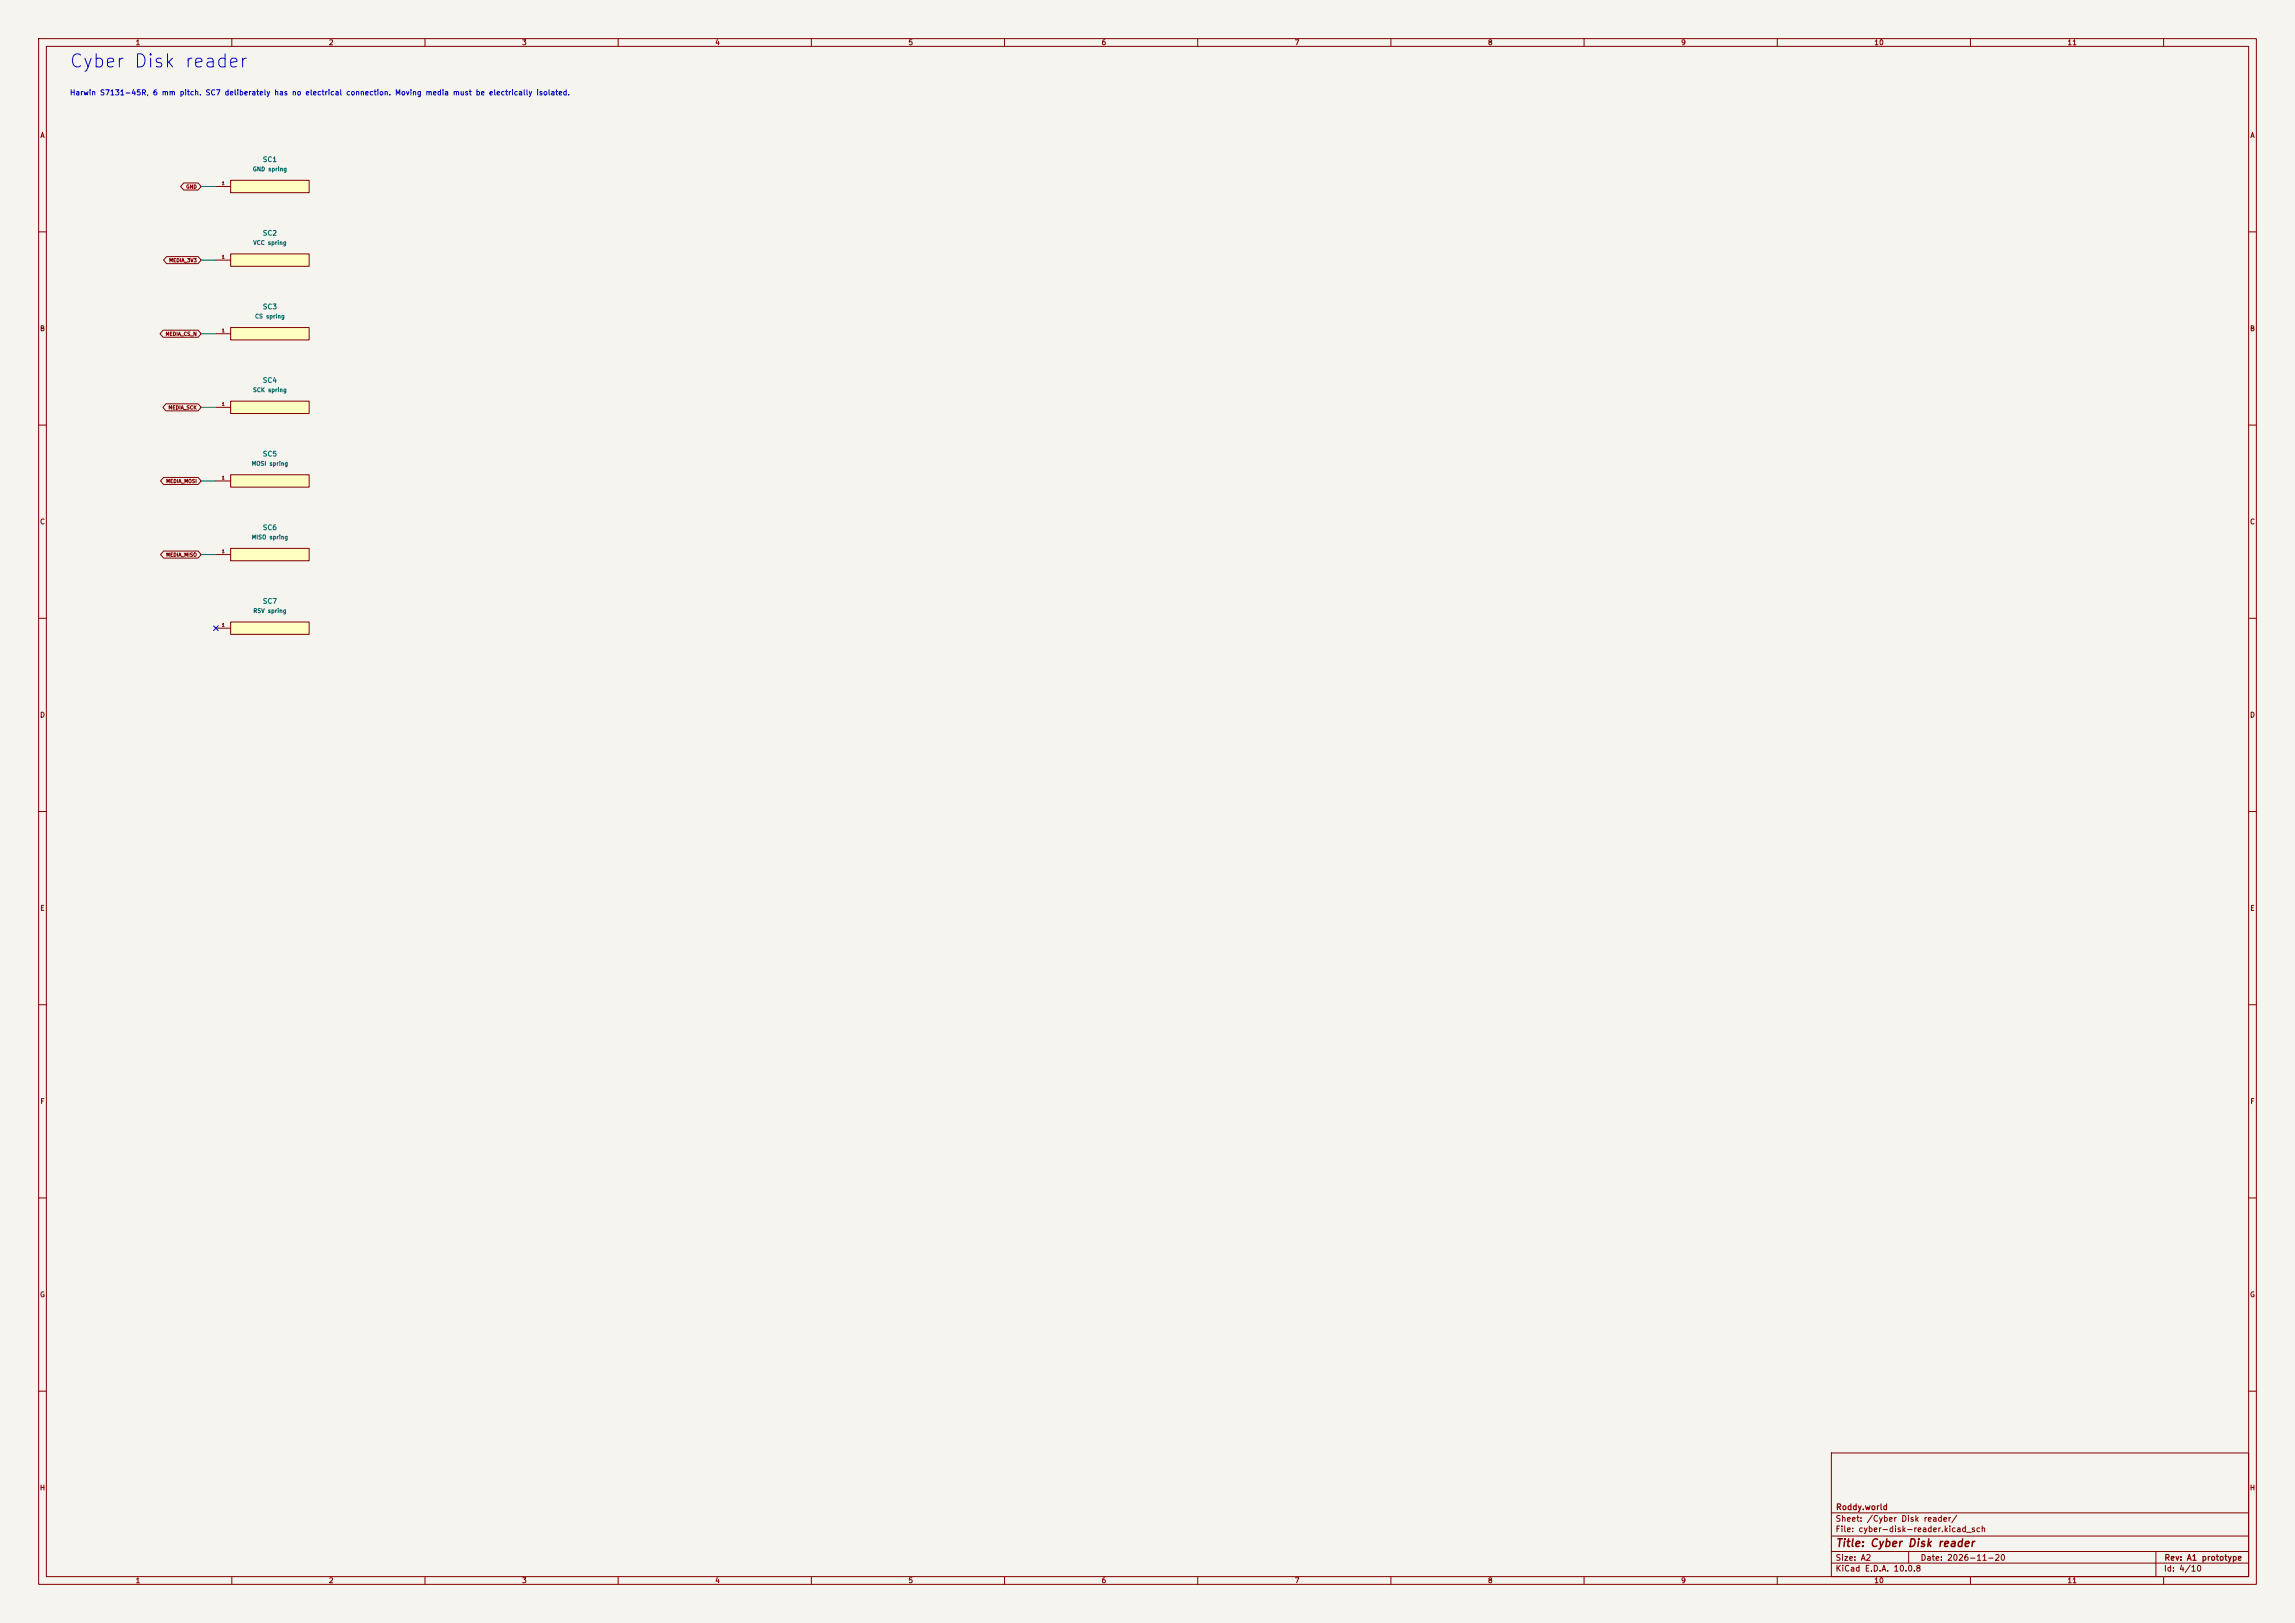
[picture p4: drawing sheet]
<svg xmlns="http://www.w3.org/2000/svg" width="594mm" height="420mm" viewBox="0 0 594 420" stroke-linecap="round" stroke-linejoin="round" font-family="sans-serif">
<defs><g id="words">
<text font-size="3.4" fill="#0000c2" x="17.8" y="18.4">Cyber Disk reader</text>
<text font-size="2" fill="#840000" x="475" y="400.8">Title: Cyber Disk reader</text>
<g font-size="1.5" fill="#840000">
<text x="475" y="394.1">Sheet: /Cyber Disk reader/</text>
<text x="475.1" y="391.1">Roddy.world</text>
<text x="475" y="396.8">File: cyber-disk-reader.kicad_sch</text>
<text x="475" y="407">KiCad E.D.A. 10.0.8</text>
<text x="475" y="404.2">Size: A2</text>
<text x="497" y="404.2">Date: 2026-11-20</text>
<text x="560" y="407">Id: 4/10</text>
<text x="560.1" y="404.2">Rev: A1 prototype</text>
</g>
<g font-size="1.3" fill="#840000">
<text x="35" y="12">1</text>
<text x="85" y="12">2</text>
<text x="135" y="12">3</text>
<text x="185" y="12">4</text>
<text x="235" y="12">5</text>
<text x="285" y="12">6</text>
<text x="335" y="12">7</text>
<text x="385" y="12">8</text>
<text x="435" y="12">9</text>
<text x="485" y="12">10</text>
<text x="535" y="12">11</text>
<text x="10.3" y="36">A</text>
<text x="582.3" y="36">A</text>
<text x="10.2" y="86">B</text>
<text x="582.2" y="86">B</text>
<text x="10.2" y="136">C</text>
<text x="582.2" y="136">C</text>
<text x="10.2" y="186">D</text>
<text x="582.2" y="186">D</text>
<text x="10.3" y="236">E</text>
<text x="582.3" y="236">E</text>
<text x="10.3" y="286">F</text>
<text x="582.3" y="286">F</text>
<text x="10.2" y="336">G</text>
<text x="582.2" y="336">G</text>
<text x="10.2" y="386">H</text>
<text x="582.2" y="386">H</text>
<text x="35" y="410">1</text>
<text x="85" y="410">2</text>
<text x="135" y="410">3</text>
<text x="185" y="410">4</text>
<text x="235" y="410">5</text>
<text x="285" y="410">6</text>
<text x="335" y="410">7</text>
<text x="385" y="410">8</text>
<text x="435" y="410">9</text>
<text x="485" y="410">10</text>
<text x="535" y="410">11</text>
</g>
<text font-size="1.3" fill="#0000c2" x="18" y="25">Harwin S7131-45R, 6 mm pitch. SC7 deliberately has no electrical connection. Moving media must be electrically isolated.</text>
<g font-size="1.3" fill="#006464">
<text x="67.9" y="42.2">SC1</text>
<text x="67.9" y="61.3">SC2</text>
<text x="67.9" y="80.3">SC3</text>
<text x="67.9" y="99.4">SC4</text>
<text x="67.9" y="118.4">SC5</text>
<text x="67.9" y="137.5">SC6</text>
<text x="67.9" y="156.5">SC7</text>
</g>
<g font-size="1.1" fill="#006464">
<text x="65.3" y="44.6">GND spring</text>
<text x="65.4" y="63.6">VCC spring</text>
<text x="65.9" y="82.7">CS spring</text>
<text x="65.4" y="101.7">SCK spring</text>
<text x="65" y="120.8">MOSI spring</text>
<text x="65" y="139.8">MISO spring</text>
<text x="65.4" y="158.9">RSV spring</text>
</g>
<g font-size=".9" fill="#840000">
<text x="48.1" y="49">GND</text>
<text x="43.7" y="68.1">MEDIA_3V3</text>
<text x="42.8" y="87.1">MEDIA_CS_N</text>
<text x="43.5" y="106.2">MEDIA_SCK</text>
<text x="42.9" y="125.2">MEDIA_MOSI</text>
<text x="42.9" y="144.3">MEDIA_MISO</text>
</g>
<g font-size=".8" fill="#a90000">
<text x="57.3" y="48">1</text>
<text x="57.3" y="67.1">1</text>
<text x="57.3" y="86.1">1</text>
<text x="57.3" y="105.2">1</text>
<text x="57.3" y="124.2">1</text>
<text x="57.3" y="143.3">1</text>
<text x="57.3" y="162.3">1</text>
</g>
</g></defs>
<path d="M0 0h594v420h-594z" fill="#f5f4ef" stroke="#f5f4ef" stroke-width=".26"/>
<g fill="none" stroke="#840000" stroke-width=".26">
<path d="M10 10h574v400h-574zM12 12h570v396h-570zM60 10v2M110 10v2M160 10v2M210 10v2M260 10v2M310 10v2M360 10v2M410 10v2M460 10v2M510 10v2"/>
<path d="M560 10v2M10 60h2M582 60h2M10 110h2M582 110h2M10 160h2M582 160h2M10 210h2M582 210h2M10 260h2M582 260h2M10 310h2"/>
<path d="M582 310h2M10 360h2M474 376h108v32h-108zM582 360h2M474 397.5h108M474 391.5h108M60 408v2M110 408v2M160 408v2M210 408v2M260 408v2M310 408v2"/>
<path d="M360 408v2M410 408v2M460 408v2M474 404.5h108M474 401.5h108M494 401.5v3M510 408v2M558 401.5v6.5M560 408v2"/>
</g>
<path d="M59.7 122.9h20.3v3.2h-20.3z" fill="#ffffc2"/>
<path d="M55.9 124.5h3.8M59.7 122.9h20.3v3.2h-20.3z" fill="none" stroke="#840000" stroke-width=".26"/>
<path d="M59.7 46.7h20.3v3.2h-20.3z" fill="#ffffc2"/>
<path d="M55.9 48.3h3.8M59.7 46.7h20.3v3.2h-20.3z" fill="none" stroke="#840000" stroke-width=".26"/>
<path d="M59.7 103.8h20.3v3.2h-20.3z" fill="#ffffc2"/>
<path d="M55.9 105.4h3.8M59.7 103.8h20.3v3.2h-20.3z" fill="none" stroke="#840000" stroke-width=".26"/>
<path d="M59.7 141.9h20.3v3.2h-20.3z" fill="#ffffc2"/>
<path d="M55.9 143.5h3.8M59.7 141.9h20.3v3.2h-20.3z" fill="none" stroke="#840000" stroke-width=".26"/>
<path d="M59.7 161h20.3v3.2h-20.3z" fill="#ffffc2"/>
<path d="M55.9 162.6h3.8M59.7 161h20.3v3.2h-20.3z" fill="none" stroke="#840000" stroke-width=".26"/>
<path d="M59.7 65.7h20.3v3.2h-20.3z" fill="#ffffc2"/>
<path d="M55.9 67.3h3.8M59.7 65.7h20.3v3.2h-20.3z" fill="none" stroke="#840000" stroke-width=".26"/>
<path d="M59.7 84.8h20.3v3.2h-20.3z" fill="#ffffc2"/>
<path d="M47.5 47.3h3.8l.8 1-.8 .9h-3.8l-.8-.9zM43.1 66.4h8.2l.8 .9-.8 .9h-8.2l-.8-.9zM42.2 85.4h9.1l.8 1-.8 .9h-9.1l-.8-.9zM55.9 86.4h3.8M59.7 84.8h20.3v3.2h-20.3zM43 104.5h8.3l.8 .9-.8 .9h-8.3l-.8-.9zM42.3 123.5h9l.8 1-.8 .9h-9l-.8-.9zM42.3 142.6h9l.8 .9-.8 .9h-9l-.8-.9z" fill="none" stroke="#840000" stroke-width=".26"/>
<path d="M52.1 48.3h3.8M52.1 67.3h3.8M52.1 86.4h3.8M52.1 105.4h3.8M52.1 124.5h3.8M52.1 143.5h3.8" fill="none" stroke="#009600" stroke-width=".26"/>
<path d="M55.3 162l1.2 1.2M56.5 162l-1.2 1.2" fill="none" stroke="#000084" stroke-width=".26"/>
<use href="#words"/>
</svg>
